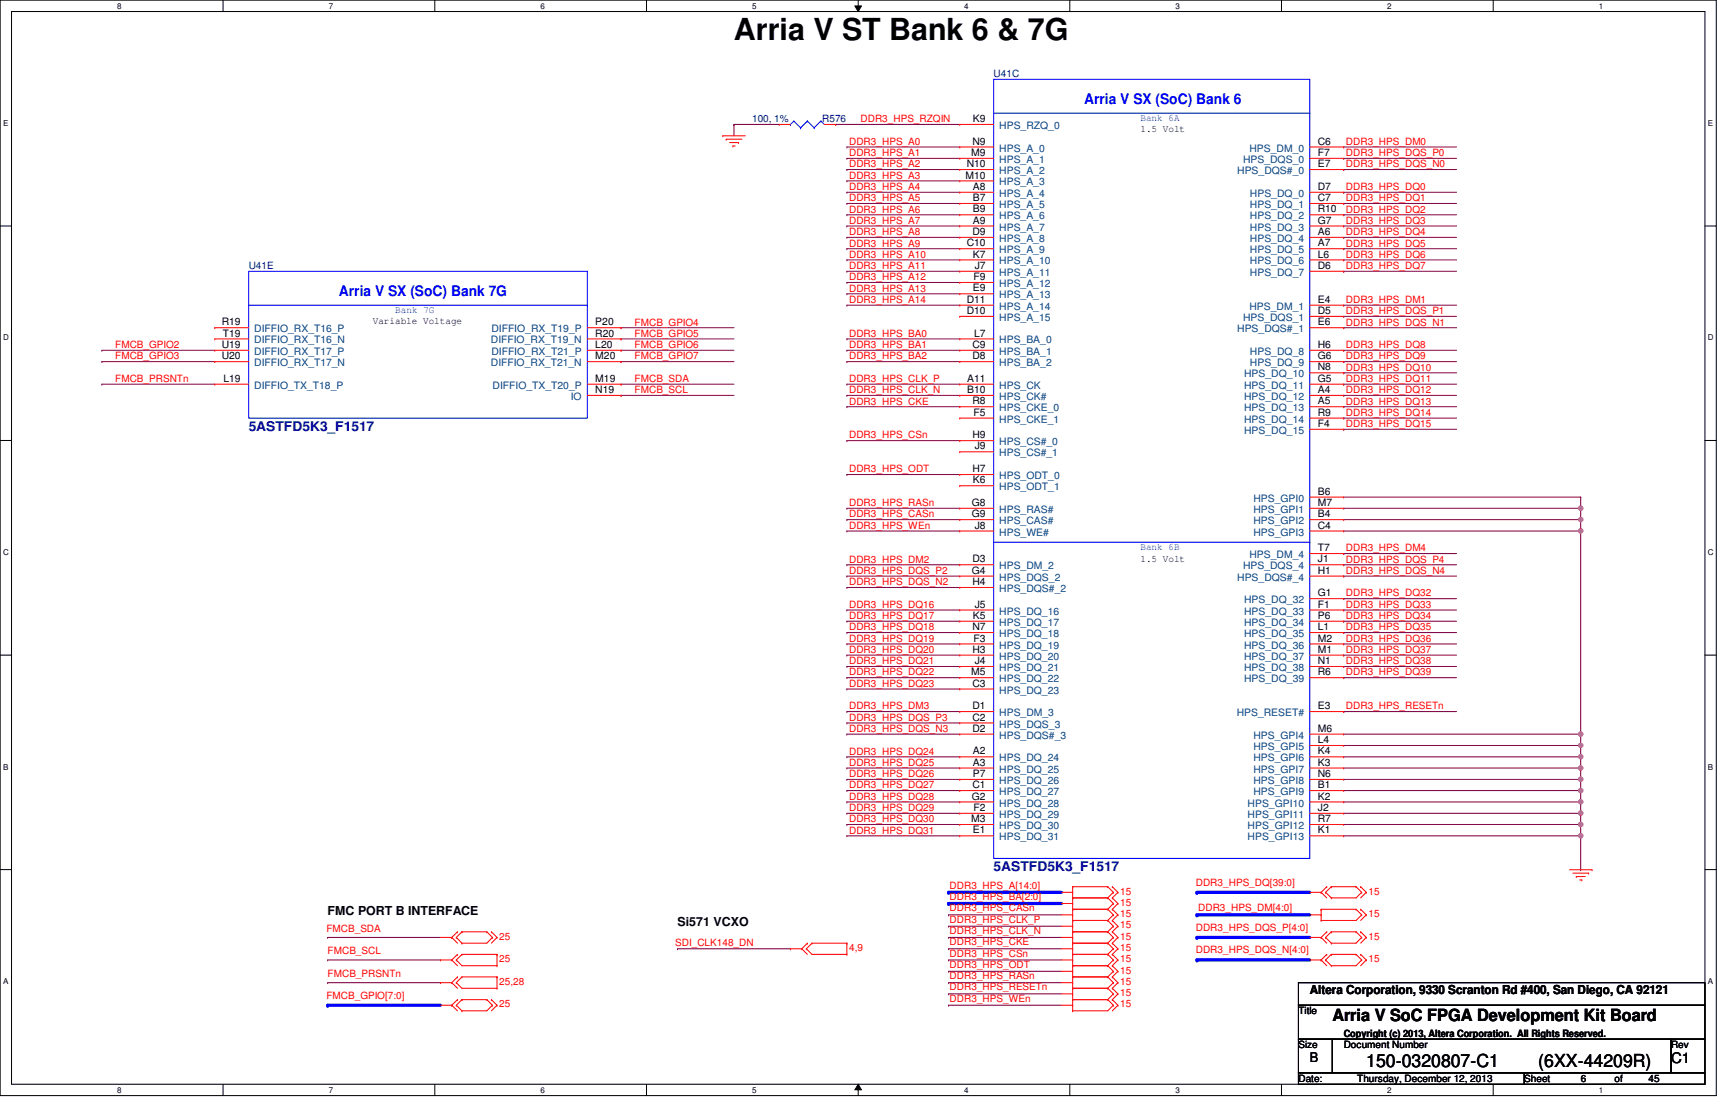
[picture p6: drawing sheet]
<svg xmlns="http://www.w3.org/2000/svg" width="432mm" height="279mm" viewBox="0 0 432 279" stroke-linecap="round" stroke-linejoin="round" font-family="sans-serif">
<defs><g id="words">
<text font-size="7.6" x="183.3" y="9.9">Arria V ST Bank 6 &amp; 7G</text>
<g font-size="4.5">
<text x="341.2" y="266.3">150-0320807-C1</text>
<text x="384.2" y="266.3">(6XX-44209R)</text>
</g>
<text font-size="4.2" x="332.7" y="254.8">Arria V SoC FPGA Development Kit Board</text>
<g font-size="3.6" fill="#00f">
<text x="270.7" y="26">Arria V SX (SoC) Bank 6</text>
<text x="84.6" y="73.9">Arria V SX (SoC) Bank 7G</text>
</g>
<text font-size="3.6" x="417.3" y="265.5">C1</text>
<g font-size="3.3" fill="#000080">
<text x="62.1" y="107.5">5ASTFD5K3_F1517</text>
<text x="248.2" y="217.5">5ASTFD5K3_F1517</text>
</g>
<text font-size="3.3" x="327.1" y="265.3">B</text>
<g font-size="3.1">
<text x="81.8" y="228.5">FMC PORT B INTERFACE</text>
<text x="169.2" y="231.3">Si571 VCXO</text>
<text x="327.1" y="248.2">Altera Corporation, 9330 Scranton Rd #400, San Diego, CA 92121</text>
</g>
<g font-size="2.5" fill="#000080">
<text x="248.2" y="19.2">U41C</text>
<text x="187.8" y="30.5">100, 1%</text>
<text x="205.3" y="30.5">R576</text>
<text x="62.1" y="67.1">U41E</text>
</g>
<g font-size="2.5" fill="#f00">
<text x="214.9" y="30.5">DDR3_HPS_RZQIN</text>
<text x="212" y="41.8">DDR3_HPS_A2</text>
<text x="212" y="39">DDR3_HPS_A1</text>
<text x="212" y="36.2">DDR3_HPS_A0</text>
<text x="336.1" y="39">DDR3_HPS_DQS_P0</text>
<text x="336.1" y="41.8">DDR3_HPS_DQS_N0</text>
<text x="336.1" y="36.2">DDR3_HPS_DM0</text>
<text x="212" y="44.6">DDR3_HPS_A3</text>
<text x="212" y="47.5">DDR3_HPS_A4</text>
<text x="336.1" y="47.5">DDR3_HPS_DQ0</text>
<text x="212" y="53.1">DDR3_HPS_A6</text>
<text x="212" y="50.2">DDR3_HPS_A5</text>
<text x="336.1" y="53.1">DDR3_HPS_DQ2</text>
<text x="336.1" y="50.2">DDR3_HPS_DQ1</text>
<text x="212" y="55.9">DDR3_HPS_A7</text>
<text x="212" y="58.7">DDR3_HPS_A8</text>
<text x="336.1" y="58.7">DDR3_HPS_DQ4</text>
<text x="336.1" y="55.9">DDR3_HPS_DQ3</text>
<text x="212" y="61.6">DDR3_HPS_A9</text>
<text x="212" y="64.3">DDR3_HPS_A10</text>
<text x="336.1" y="64.3">DDR3_HPS_DQ6</text>
<text x="336.1" y="61.6">DDR3_HPS_DQ5</text>
<text x="212" y="70">DDR3_HPS_A12</text>
<text x="212" y="67.2">DDR3_HPS_A11</text>
<text x="336.1" y="67.2">DDR3_HPS_DQ7</text>
<text x="212" y="72.8">DDR3_HPS_A13</text>
<text x="212" y="75.6">DDR3_HPS_A14</text>
<text x="336.1" y="75.6">DDR3_HPS_DM1</text>
<text x="158.5" y="81.3">FMCB_GPIO4</text>
<text x="336.1" y="78.4">DDR3_HPS_DQS_P1</text>
<text x="336.1" y="81.3">DDR3_HPS_DQS_N1</text>
<text x="28.8" y="86.9">FMCB_GPIO2</text>
<text x="28.8" y="89.7">FMCB_GPIO3</text>
<text x="158.5" y="84.1">FMCB_GPIO5</text>
<text x="158.5" y="86.9">FMCB_GPIO6</text>
<text x="158.5" y="89.7">FMCB_GPIO7</text>
<text x="212" y="86.9">DDR3_HPS_BA1</text>
<text x="212" y="89.7">DDR3_HPS_BA2</text>
<text x="212" y="84.1">DDR3_HPS_BA0</text>
<text x="336.1" y="86.9">DDR3_HPS_DQ8</text>
<text x="336.1" y="89.7">DDR3_HPS_DQ9</text>
<text x="28.8" y="95.4">FMCB_PRSNTn</text>
<text x="158.5" y="95.4">FMCB_SDA</text>
<text x="212" y="95.4">DDR3_HPS_CLK_P</text>
<text x="336.1" y="92.5">DDR3_HPS_DQ10</text>
<text x="336.1" y="95.4">DDR3_HPS_DQ11</text>
<text x="158.5" y="98.2">FMCB_SCL</text>
<text x="212" y="101">DDR3_HPS_CKE</text>
<text x="212" y="98.2">DDR3_HPS_CLK_N</text>
<text x="336.1" y="101">DDR3_HPS_DQ13</text>
<text x="336.1" y="98.2">DDR3_HPS_DQ12</text>
<text x="336.1" y="103.8">DDR3_HPS_DQ14</text>
<text x="336.1" y="106.6">DDR3_HPS_DQ15</text>
<text x="212" y="109.5">DDR3_HPS_CSn</text>
<text x="212" y="117.9">DDR3_HPS_ODT</text>
<text x="212" y="129.2">DDR3_HPS_CASn</text>
<text x="212" y="126.4">DDR3_HPS_RASn</text>
<text x="212" y="132">DDR3_HPS_WEn</text>
<text x="336.1" y="137.7">DDR3_HPS_DM4</text>
<text x="212" y="143.3">DDR3_HPS_DQS_P2</text>
<text x="212" y="140.5">DDR3_HPS_DM2</text>
<text x="336.1" y="140.5">DDR3_HPS_DQS_P4</text>
<text x="336.1" y="143.3">DDR3_HPS_DQS_N4</text>
<text x="212" y="146.1">DDR3_HPS_DQS_N2</text>
<text x="336.1" y="148.9">DDR3_HPS_DQ32</text>
<text x="212" y="151.8">DDR3_HPS_DQ16</text>
<text x="212" y="154.6">DDR3_HPS_DQ17</text>
<text x="336.1" y="154.6">DDR3_HPS_DQ34</text>
<text x="336.1" y="151.8">DDR3_HPS_DQ33</text>
<text x="212" y="157.4">DDR3_HPS_DQ18</text>
<text x="212" y="160.2">DDR3_HPS_DQ19</text>
<text x="336.1" y="157.4">DDR3_HPS_DQ35</text>
<text x="336.1" y="160.2">DDR3_HPS_DQ36</text>
<text x="212" y="163">DDR3_HPS_DQ20</text>
<text x="212" y="165.9">DDR3_HPS_DQ21</text>
<text x="336.1" y="163">DDR3_HPS_DQ37</text>
<text x="336.1" y="165.9">DDR3_HPS_DQ38</text>
<text x="212" y="171.5">DDR3_HPS_DQ23</text>
<text x="212" y="168.7">DDR3_HPS_DQ22</text>
<text x="336.1" y="168.7">DDR3_HPS_DQ39</text>
<text x="212" y="180">DDR3_HPS_DQS_P3</text>
<text x="212" y="177.1">DDR3_HPS_DM3</text>
<text x="336.1" y="177.1">DDR3_HPS_RESETn</text>
<text x="212" y="182.8">DDR3_HPS_DQS_N3</text>
<text x="212" y="188.4">DDR3_HPS_DQ24</text>
<text x="212" y="191.2">DDR3_HPS_DQ25</text>
<text x="212" y="194.1">DDR3_HPS_DQ26</text>
<text x="212" y="196.8">DDR3_HPS_DQ27</text>
<text x="212" y="202.5">DDR3_HPS_DQ29</text>
<text x="212" y="199.7">DDR3_HPS_DQ28</text>
<text x="212" y="205.3">DDR3_HPS_DQ30</text>
<text x="212" y="208.2">DDR3_HPS_DQ31</text>
<text x="237.2" y="222">DDR3_HPS_A[14:0]</text>
<text x="298.6" y="221.1">DDR3_HPS_DQ[39:0]</text>
<text x="237.2" y="227.6">DDR3_HPS_CASn</text>
<text x="237.2" y="224.7">DDR3_HPS_BA[2:0]</text>
<text x="279.7" y="223.4">15</text>
<text x="279.7" y="226.1">15</text>
<text x="299.2" y="227.6">DDR3_HPS_DM[4:0]</text>
<text x="341.8" y="223.4">15</text>
<text x="81.5" y="232.7">FMCB_SDA</text>
<text x="237.2" y="230.4">DDR3_HPS_CLK_P</text>
<text x="237.2" y="233.2">DDR3_HPS_CLK_N</text>
<text x="279.7" y="229">15</text>
<text x="279.7" y="231.8">15</text>
<text x="298.6" y="232.4">DDR3_HPS_DQS_P[4:0]</text>
<text x="341.8" y="229">15</text>
<text x="81.8" y="238.3">FMCB_SCL</text>
<text x="124.7" y="234.6">25</text>
<text x="168.7" y="236.3">SDI_CLK148_DN</text>
<text x="212.1" y="237.4">4,9</text>
<text x="237.2" y="238.8">DDR3_HPS_CSn</text>
<text x="237.2" y="236.1">DDR3_HPS_CKE</text>
<text x="279.7" y="234.6">15</text>
<text x="279.7" y="237.4">15</text>
<text x="298.6" y="238">DDR3_HPS_DQS_N[4:0]</text>
<text x="341.8" y="234.6">15</text>
<text x="81.8" y="243.9">FMCB_PRSNTn</text>
<text x="124.7" y="240.2">25</text>
<text x="124.7" y="245.9">25,28</text>
<text x="237.2" y="241.7">DDR3_HPS_ODT</text>
<text x="237.2" y="244.5">DDR3_HPS_RASn</text>
<text x="279.7" y="240.2">15</text>
<text x="279.7" y="243.1">15</text>
<text x="279.7" y="245.9">15</text>
<text x="341.8" y="240.2">15</text>
<text x="81.5" y="249.6">FMCB_GPIO[7:0]</text>
<text x="124.7" y="251.5">25</text>
<text x="237.2" y="250.1">DDR3_HPS_WEn</text>
<text x="237.2" y="247.3">DDR3_HPS_RESETn</text>
<text x="279.7" y="251.5">15</text>
<text x="279.7" y="248.7">15</text>
</g>
<g font-size="2.5">
<text x="243" y="30.5">K9</text>
<text x="284.8" y="33.1">1.5 Volt</text>
<text x="241.4" y="41.7">N10</text>
<text x="242.6" y="38.9">M9</text>
<text x="242.9" y="36.1">N9</text>
<text x="329.1" y="36.1">C6</text>
<text x="329.1" y="41.7">E7</text>
<text x="329.1" y="38.9">F7</text>
<text x="241.1" y="44.6">M10</text>
<text x="243" y="47.4">A8</text>
<text x="329.1" y="47.4">D7</text>
<text x="243" y="50.2">B7</text>
<text x="243" y="53">B9</text>
<text x="329.1" y="50.2">C7</text>
<text x="329.1" y="53">R10</text>
<text x="242.9" y="58.7">D9</text>
<text x="243" y="55.8">A9</text>
<text x="329.1" y="58.7">A6</text>
<text x="329.1" y="55.8">G7</text>
<text x="241.4" y="61.5">C10</text>
<text x="243" y="64.3">K7</text>
<text x="329.1" y="61.5">A7</text>
<text x="329.1" y="64.3">L6</text>
<text x="243.2" y="69.9">F9</text>
<text x="243.4" y="67.1">J7</text>
<text x="329.1" y="67.1">D6</text>
<text x="241.4" y="75.6">D11</text>
<text x="243" y="72.8">E9</text>
<text x="329.1" y="75.6">E4</text>
<text x="55.4" y="81.2">R19</text>
<text x="93.1" y="81">Variable Voltage</text>
<text x="148.7" y="81.2">P20</text>
<text x="241.4" y="78.4">D10</text>
<text x="329.1" y="81.2">E6</text>
<text x="329.1" y="78.4">D5</text>
<text x="55.4" y="89.7">U20</text>
<text x="55.4" y="86.9">U19</text>
<text x="55.7" y="84">T19</text>
<text x="148.7" y="89.7">M20</text>
<text x="148.7" y="86.9">L20</text>
<text x="148.7" y="84">R20</text>
<text x="242.9" y="89.7">D8</text>
<text x="242.9" y="86.9">C9</text>
<text x="243.3" y="84">L7</text>
<text x="329.1" y="89.7">G6</text>
<text x="329.1" y="86.9">H6</text>
<text x="55.8" y="95.3">L19</text>
<text x="148.7" y="95.3">M19</text>
<text x="241.6" y="95.3">A11</text>
<text x="329.1" y="92.5">N8</text>
<text x="329.1" y="95.3">G5</text>
<text x="148.7" y="98.1">N19</text>
<text x="241.6" y="98.1">B10</text>
<text x="242.9" y="101">R8</text>
<text x="329.1" y="98.1">A4</text>
<text x="329.1" y="101">A5</text>
<text x="243.2" y="103.8">F5</text>
<text x="329.1" y="103.8">R9</text>
<text x="329.1" y="106.6">F4</text>
<text x="242.9" y="109.4">H9</text>
<text x="243.4" y="112.2">J9</text>
<text x="242.9" y="117.9">H7</text>
<text x="243" y="120.7">K6</text>
<text x="329.1" y="123.5">B6</text>
<text x="242.7" y="129.2">G9</text>
<text x="242.7" y="126.3">G8</text>
<text x="243.4" y="132">J8</text>
<text x="329.1" y="126.3">M7</text>
<text x="329.1" y="132">C4</text>
<text x="329.1" y="129.2">B4</text>
<text x="329.1" y="137.6">T7</text>
<text x="242.7" y="143.3">G4</text>
<text x="242.9" y="140.4">D3</text>
<text x="284.8" y="140.2">1.5 Volt</text>
<text x="329.1" y="143.3">H1</text>
<text x="329.1" y="140.4">J1</text>
<text x="242.9" y="146.1">H4</text>
<text x="329.1" y="148.9">G1</text>
<text x="243" y="154.5">K5</text>
<text x="243.4" y="151.7">J5</text>
<text x="329.1" y="154.5">P6</text>
<text x="329.1" y="151.7">F1</text>
<text x="242.9" y="157.4">N7</text>
<text x="243.2" y="160.2">F3</text>
<text x="329.1" y="160.2">M2</text>
<text x="329.1" y="157.4">L1</text>
<text x="242.9" y="163">H3</text>
<text x="243.4" y="165.8">J4</text>
<text x="329.1" y="165.8">N1</text>
<text x="329.1" y="163">M1</text>
<text x="242.6" y="168.6">M5</text>
<text x="242.9" y="171.4">C3</text>
<text x="329.1" y="168.6">R6</text>
<text x="242.9" y="179.9">C2</text>
<text x="242.9" y="177.1">D1</text>
<text x="329.1" y="177.1">E3</text>
<text x="242.9" y="182.7">D2</text>
<text x="329.1" y="185.5">L4</text>
<text x="329.1" y="182.7">M6</text>
<text x="243" y="191.2">A3</text>
<text x="243" y="188.4">A2</text>
<text x="329.1" y="188.4">K4</text>
<text x="329.1" y="191.2">K3</text>
<text x="242.9" y="196.8">C1</text>
<text x="243" y="194">P7</text>
<text x="329.1" y="196.8">B1</text>
<text x="329.1" y="194">N6</text>
<text x="242.7" y="199.6">G2</text>
<text x="243.2" y="202.5">F2</text>
<text x="329.1" y="202.5">J2</text>
<text x="329.1" y="199.6">K2</text>
<text x="242.6" y="205.3">M3</text>
<text x="243" y="208.1">E1</text>
<text x="329.1" y="205.3">R7</text>
<text x="329.1" y="208.1">K1</text>
<text x="324.3" y="253.2">Title</text>
<text x="324.3" y="261.7">Size</text>
<text x="335.6" y="259">Copyright (c) 2013, Altera Corporation. All Rights Reserved.</text>
<text x="335.6" y="261.7">Document Number</text>
<text x="417.3" y="261.7">Rev</text>
<text x="324.3" y="270.1">Date:</text>
<text x="339" y="270.1">Thursday, December 12, 2013</text>
<text x="380.7" y="270.1">Sheet</text>
<text x="394.8" y="270.1">6</text>
<text x="403.2" y="270.1">of</text>
<text x="411.7" y="270.1">45</text>
</g>
<g font-size="2.5" fill="#004080">
<text x="249.6" y="32.2">HPS_RZQ_0</text>
<text x="249.6" y="37.8">HPS_A_0</text>
<text x="249.6" y="40.7">HPS_A_1</text>
<text x="310.4" y="40.7">HPS_DQS_0</text>
<text x="312" y="37.8">HPS_DM_0</text>
<text x="249.6" y="43.5">HPS_A_2</text>
<text x="249.6" y="46.3">HPS_A_3</text>
<text x="309" y="43.5">HPS_DQS#_0</text>
<text x="249.6" y="51.9">HPS_A_5</text>
<text x="249.6" y="49.1">HPS_A_4</text>
<text x="312.2" y="49.1">HPS_DQ_0</text>
<text x="312.2" y="51.9">HPS_DQ_1</text>
<text x="249.6" y="57.6">HPS_A_7</text>
<text x="249.6" y="54.8">HPS_A_6</text>
<text x="312.2" y="54.8">HPS_DQ_2</text>
<text x="312.2" y="57.6">HPS_DQ_3</text>
<text x="249.6" y="63.2">HPS_A_9</text>
<text x="249.6" y="60.4">HPS_A_8</text>
<text x="312.2" y="60.4">HPS_DQ_4</text>
<text x="312.2" y="63.2">HPS_DQ_5</text>
<text x="249.6" y="66">HPS_A_10</text>
<text x="249.6" y="71.7">HPS_A_12</text>
<text x="249.6" y="68.9">HPS_A_11</text>
<text x="312.2" y="66">HPS_DQ_6</text>
<text x="312.2" y="68.9">HPS_DQ_7</text>
<text x="249.6" y="74.5">HPS_A_13</text>
<text x="249.6" y="77.3">HPS_A_14</text>
<text x="312" y="77.3">HPS_DM_1</text>
<text x="63.5" y="83">DIFFIO_RX_T16_P</text>
<text x="122.7" y="83">DIFFIO_RX_T19_P</text>
<text x="249.6" y="80.1">HPS_A_15</text>
<text x="309" y="83">HPS_DQS#_1</text>
<text x="310.4" y="80.1">HPS_DQS_1</text>
<text x="63.5" y="85.8">DIFFIO_RX_T16_N</text>
<text x="63.5" y="88.6">DIFFIO_RX_T17_P</text>
<text x="122.6" y="85.8">DIFFIO_RX_T19_N</text>
<text x="122.7" y="88.6">DIFFIO_RX_T21_P</text>
<text x="249.6" y="85.8">HPS_BA_0</text>
<text x="249.6" y="88.6">HPS_BA_1</text>
<text x="312.2" y="88.6">HPS_DQ_8</text>
<text x="63.5" y="91.4">DIFFIO_RX_T17_N</text>
<text x="122.6" y="91.4">DIFFIO_RX_T21_N</text>
<text x="249.6" y="91.4">HPS_BA_2</text>
<text x="310.7" y="94.2">HPS_DQ_10</text>
<text x="312.2" y="91.4">HPS_DQ_9</text>
<text x="63.5" y="97.1">DIFFIO_TX_T18_P</text>
<text x="123" y="97.1">DIFFIO_TX_T20_P</text>
<text x="142.5" y="99.9">IO</text>
<text x="249.6" y="97.1">HPS_CK</text>
<text x="249.6" y="99.9">HPS_CK#</text>
<text x="310.7" y="97.1">HPS_DQ_11</text>
<text x="310.7" y="99.9">HPS_DQ_12</text>
<text x="249.6" y="102.7">HPS_CKE_0</text>
<text x="249.6" y="105.5">HPS_CKE_1</text>
<text x="310.7" y="105.5">HPS_DQ_14</text>
<text x="310.7" y="102.7">HPS_DQ_13</text>
<text x="249.6" y="114">HPS_CS#_1</text>
<text x="249.6" y="111.2">HPS_CS#_0</text>
<text x="310.7" y="108.3">HPS_DQ_15</text>
<text x="249.6" y="119.6">HPS_ODT_0</text>
<text x="249.6" y="122.4">HPS_ODT_1</text>
<text x="313" y="125.3">HPS_GPI0</text>
<text x="249.6" y="130.9">HPS_CAS#</text>
<text x="249.6" y="128.1">HPS_RAS#</text>
<text x="313" y="128.1">HPS_GPI1</text>
<text x="313" y="130.9">HPS_GPI2</text>
<text x="249.6" y="133.7">HPS_WE#</text>
<text x="313" y="133.7">HPS_GPI3</text>
<text x="249.6" y="142.2">HPS_DM_2</text>
<text x="310.4" y="142.2">HPS_DQS_4</text>
<text x="312" y="139.4">HPS_DM_4</text>
<text x="249.6" y="145">HPS_DQS_2</text>
<text x="249.6" y="147.8">HPS_DQS#_2</text>
<text x="309" y="145">HPS_DQS#_4</text>
<text x="249.6" y="153.5">HPS_DQ_16</text>
<text x="310.7" y="150.6">HPS_DQ_32</text>
<text x="310.7" y="153.5">HPS_DQ_33</text>
<text x="249.6" y="156.3">HPS_DQ_17</text>
<text x="249.6" y="159.1">HPS_DQ_18</text>
<text x="249.6" y="161.9">HPS_DQ_19</text>
<text x="310.7" y="161.9">HPS_DQ_36</text>
<text x="310.7" y="156.3">HPS_DQ_34</text>
<text x="310.7" y="159.1">HPS_DQ_35</text>
<text x="249.6" y="167.6">HPS_DQ_21</text>
<text x="249.6" y="164.7">HPS_DQ_20</text>
<text x="310.7" y="167.6">HPS_DQ_38</text>
<text x="310.7" y="164.7">HPS_DQ_37</text>
<text x="249.6" y="170.3">HPS_DQ_22</text>
<text x="249.6" y="173.2">HPS_DQ_23</text>
<text x="310.7" y="170.3">HPS_DQ_39</text>
<text x="249.6" y="178.8">HPS_DM_3</text>
<text x="308.9" y="178.8">HPS_RESET#</text>
<text x="249.6" y="181.7">HPS_DQS_3</text>
<text x="249.6" y="184.4">HPS_DQS#_3</text>
<text x="313" y="184.4">HPS_GPI4</text>
<text x="249.6" y="190.1">HPS_DQ_24</text>
<text x="313" y="187.3">HPS_GPI5</text>
<text x="313" y="190.1">HPS_GPI6</text>
<text x="249.6" y="192.9">HPS_DQ_25</text>
<text x="249.6" y="195.7">HPS_DQ_26</text>
<text x="313" y="192.9">HPS_GPI7</text>
<text x="313" y="195.7">HPS_GPI8</text>
<text x="249.6" y="198.5">HPS_DQ_27</text>
<text x="249.6" y="201.4">HPS_DQ_28</text>
<text x="311.6" y="201.4">HPS_GPI10</text>
<text x="313" y="198.5">HPS_GPI9</text>
<text x="249.6" y="209.8">HPS_DQ_31</text>
<text x="249.6" y="207">HPS_DQ_30</text>
<text x="249.6" y="204.2">HPS_DQ_29</text>
<text x="311.6" y="207">HPS_GPI12</text>
<text x="311.6" y="209.8">HPS_GPI13</text>
<text x="311.6" y="204.2">HPS_GPI11</text>
</g>
<g font-size="2.5" fill="#00f">
<text x="284.8" y="30.2">Bank 6A</text>
<text x="98.7" y="78.2">Bank 7G</text>
<text x="284.8" y="137.4">Bank 6B</text>
</g>
<g font-size="2">
<text x="29.3" y="2.2">8</text>
<text x="82.1" y="2.2">7</text>
<text x="135" y="2.2">6</text>
<text x="187.9" y="2.2">5</text>
<text x="240.7" y="2.2">4</text>
<text x="293.6" y="2.2">3</text>
<text x="346.5" y="2.2">2</text>
<text x="399.3" y="2.2">1</text>
<text x=".8" y="31.5">E</text>
<text x="426.5" y="31.5">E</text>
<text x=".8" y="85">D</text>
<text x="426.5" y="85">D</text>
<text x=".8" y="138.6">C</text>
<text x="426.5" y="138.6">C</text>
<text x=".8" y="192.2">B</text>
<text x="426.5" y="192.2">B</text>
<text x=".8" y="245.7">A</text>
<text x="426.5" y="245.7">A</text>
<text x="29.3" y="272.9">8</text>
<text x="82.1" y="272.9">7</text>
<text x="135" y="272.9">6</text>
<text x="187.9" y="272.9">5</text>
<text x="240.7" y="272.9">4</text>
<text x="293.6" y="272.9">3</text>
<text x="346.5" y="272.9">2</text>
<text x="399.3" y="272.9">1</text>
</g>
</g></defs>
<path d="M0 0h428.6v273.6h-428.6zM2.9 2.9h422.9v267.8h-422.9z" fill="none" stroke="#000" stroke-width=".25"/>
<g fill="#fff">
<path d="M29.3 .4h1.1v2.2h-1.1z"/>
<path d="M29.3 271.1h1.1v2.2h-1.1z"/>
</g>
<path d="M55.7 0v2.9M55.7 270.7v2.9" fill="none" stroke="#000" stroke-width=".25"/>
<g fill="#fff">
<path d="M82.1 .4h1.1v2.2h-1.1z"/>
<path d="M82.1 271.1h1.1v2.2h-1.1z"/>
</g>
<path d="M108.6 0v2.9M108.6 270.7v2.9" fill="none" stroke="#000" stroke-width=".25"/>
<g fill="#fff">
<path d="M135 .4h1.1v2.2h-1.1z"/>
<path d="M135 271.1h1.1v2.2h-1.1z"/>
</g>
<path d="M161.5 0v2.9M161.5 270.7v2.9" fill="none" stroke="#000" stroke-width=".25"/>
<g fill="#fff">
<path d="M187.9 .4h1.1v2.2h-1.1z"/>
<path d="M187.9 271.1h1.1v2.2h-1.1z"/>
</g>
<path d="M213.5 1.5h1.6l-.8 1.4zM214.3 0v2.9M214.3 270.7l.8 1.4h-1.6zM214.3 270.7v2.9" fill="none" stroke="#000" stroke-width=".25"/>
<path d="M213.5 1.5h1.6l-.8 1.4zM214.3 270.7l.8 1.4h-1.6z" fill="#000"/>
<g fill="#fff">
<path d="M240.7 .4h1.2v2.2h-1.2z"/>
<path d="M240.7 271.1h1.2v2.2h-1.2z"/>
</g>
<path d="M267.2 0v2.9M267.2 270.7v2.9" fill="none" stroke="#000" stroke-width=".25"/>
<g fill="#fff">
<path d="M293.6 .4h1.1v2.2h-1.1z"/>
<path d="M293.6 271.1h1.1v2.2h-1.1z"/>
</g>
<path d="M320 0v2.9M320 270.7v2.9" fill="none" stroke="#000" stroke-width=".25"/>
<g fill="#fff">
<path d="M346.5 .4h1.1v2.2h-1.1z"/>
<path d="M346.5 271.1h1.1v2.2h-1.1z"/>
</g>
<path d="M372.9 0v2.9M372.9 270.7v2.9" fill="none" stroke="#000" stroke-width=".25"/>
<g fill="#fff">
<path d="M399.3 .4h1.1v2.2h-1.1z"/>
<path d="M399.3 271.1h1.1v2.2h-1.1z"/>
<path d="M.8 29.6h1.3v2.3h-1.3z"/>
<path d="M426.5 29.6h1.3v2.3h-1.3z"/>
<path d="M.8 83.2h1.4v2.2h-1.4z"/>
<path d="M426.5 83.2h1.4v2.2h-1.4z"/>
</g>
<path d="M0 56.4h2.9M425.8 56.4h2.8" fill="none" stroke="#000" stroke-width=".25"/>
<g fill="#fff">
<path d="M.8 136.7h1.4v2.3h-1.4z"/>
<path d="M426.5 136.7h1.4v2.3h-1.4z"/>
</g>
<path d="M0 110h2.9M425.8 110h2.8" fill="none" stroke="#000" stroke-width=".25"/>
<g fill="#fff">
<path d="M.8 190.3h1.3v2.3h-1.3z"/>
<path d="M426.5 190.3h1.3v2.3h-1.3z"/>
</g>
<path d="M0 163.6h2.9M425.8 163.6h2.8" fill="none" stroke="#000" stroke-width=".25"/>
<g fill="#fff">
<path d="M.8 243.9h1.3v2.2h-1.3z"/>
<path d="M426.5 243.9h1.3v2.2h-1.3z"/>
</g>
<path d="M0 217.1h2.9M425.8 217.1h2.8" fill="none" stroke="#000" stroke-width=".25"/>
<g fill="none" stroke="#800040" stroke-width=".25">
<path d="M183.3 31.1h.1M183.3 31.1v2.8M183.3 31.1h11.3M208.7 31.1h.1M208.7 31.1h31M211.5 39.5h.1M211.5 36.7h.1M211.5 39.5h28.2M211.5 36.7h28.2M335.6 39.5h.1M335.6 36.7h.1M335.6 39.5h28.2"/>
<path d="M335.6 36.7h28.2M211.5 56.4h.1M211.5 45.2h.1M211.5 59.3h.1M211.5 53.6h.1M211.5 42.3h.1M211.5 48h.1M211.5 50.8h.1M211.5 56.4h28.2M211.5 45.2h28.2M211.5 59.3h28.2M211.5 53.6h28.2"/>
<path d="M211.5 42.3h28.2M211.5 48h28.2M211.5 50.8h28.2M335.6 42.3h.1M335.6 48h.1M335.6 53.6h.1M335.6 59.3h.1M335.6 56.4h.1M335.6 50.8h.1M335.6 56.4h28.2M335.6 59.3h28.2M335.6 53.6h28.2"/>
<path d="M335.6 42.3h28.2M335.6 48h28.2M335.6 50.8h28.2M211.5 73.4h.1M211.5 70.5h.1M211.5 62.1h.1M211.5 76.2h.1M211.5 64.9h.1M211.5 67.7h.1M211.5 73.4h28.2M211.5 70.5h28.2M211.5 62.1h28.2"/>
<path d="M211.5 76.2h28.2M211.5 64.9h28.2M211.5 67.7h28.2M335.6 67.7h.1M335.6 64.9h.1M335.6 62.1h.1M335.6 79h.1M335.6 76.2h.1M335.6 62.1h28.2M335.6 76.2h28.2M335.6 64.9h28.2M335.6 67.7h28.2"/>
<path d="M335.6 79h28.2M211.5 87.5h.1M211.5 90.3h.1M211.5 84.6h.1M211.5 95.9h.1M211.5 98.7h.1M211.5 87.5h28.2M211.5 90.3h28.2M211.5 84.6h28.2M211.5 95.9h28.2M211.5 98.7h28.2M335.6 81.8h.1"/>
<path d="M335.6 87.5h.1M335.6 93.1h.1M335.6 90.3h.1M335.6 98.7h.1M335.6 95.9h.1M335.6 87.5h28.2M335.6 90.3h28.2M335.6 95.9h28.2M335.6 98.7h28.2M335.6 81.8h28.2M335.6 93.1h28.2M211.5 101.6h.1"/>
<path d="M211.5 110h.1M211.5 118.5h.1M211.5 101.6h28.2M211.5 110h28.2M211.5 118.5h28.2M335.6 101.6h.1M335.6 104.4h.1M335.6 107.2h.1M335.6 101.6h28.2M335.6 104.4h28.2M335.6 107.2h28.2M211.5 129.8h.1"/>
<path d="M211.5 132.6h.1M211.5 126.9h.1M211.5 129.8h28.2M211.5 132.6h28.2M211.5 126.9h28.2M335.6 138.2h.1M335.6 138.2h28.2M211.5 143.8h.1M211.5 146.7h.1M211.5 141h.1M211.5 152.3h.1M211.5 157.9h.1"/>
<path d="M211.5 155.1h.1M211.5 143.8h28.2M211.5 146.7h28.2M211.5 141h28.2M211.5 152.3h28.2M211.5 157.9h28.2M211.5 155.1h28.2M335.6 141h.1M335.6 143.8h.1M335.6 149.5h.1M335.6 155.1h.1M335.6 157.9h.1"/>
<path d="M335.6 152.3h.1M335.6 143.8h28.2M335.6 141h28.2M335.6 152.3h28.2M335.6 157.9h28.2M335.6 155.1h28.2M335.6 149.5h28.2M211.5 172h.1M211.5 163.6h.1M211.5 160.8h.1M211.5 169.2h.1M211.5 166.4h.1"/>
<path d="M211.5 177.7h.1M211.5 172h28.2M211.5 163.6h28.2M211.5 160.8h28.2M211.5 169.2h28.2M211.5 166.4h28.2M211.5 177.7h28.2M335.6 169.2h.1M335.6 160.8h.1M335.6 163.6h.1M335.6 166.4h.1M335.6 177.7h.1"/>
<path d="M335.6 163.6h28.2M335.6 160.8h28.2M335.6 169.2h28.2M335.6 166.4h28.2M335.6 177.7h28.2M211.5 180.5h.1M211.5 183.3h.1M211.5 189h.1M211.5 194.6h.1M211.5 191.8h.1M211.5 197.4h.1M211.5 180.5h28.2"/>
<path d="M211.5 183.3h28.2M211.5 189h28.2M211.5 194.6h28.2M211.5 191.8h28.2M211.5 197.4h28.2M211.5 203.1h.1M211.5 205.9h.1M211.5 200.2h.1M211.5 208.7h.1M211.5 203.1h28.2M211.5 205.9h28.2M211.5 200.2h28.2"/>
<path d="M211.5 208.7h28.2M236.9 228.4h.1M236.9 239.7h.1M236.9 231.3h.1M236.9 234.1h.1M236.9 228.4h28.2M236.9 239.7h28.2M236.9 231.3h28.2M236.9 234.1h28.2M236.9 242.5h.1M236.9 245.4h.1M236.9 251h.1"/>
<path d="M236.9 242.5h28.2M236.9 245.4h28.2M236.9 251h28.2"/>
</g>
<path d="M236.9 222.8h28.2" fill="none" stroke="#00f" stroke-width=".8"/>
<circle cx="236.9" cy="222.8" r=".4" fill="#00f"/>
<path d="M236.9 248.2h.1M236.9 248.2h28.2" fill="none" stroke="#800040" stroke-width=".25"/>
<path d="M298.9 234.1h28.2" fill="none" stroke="#00f" stroke-width=".8"/>
<circle cx="298.9" cy="234.1" r=".4" fill="#00f"/>
<path d="M298.9 239.7h28.2" fill="none" stroke="#00f" stroke-width=".8"/>
<circle cx="298.9" cy="239.7" r=".4" fill="#00f"/>
<path d="M298.9 228.4h28.2" fill="none" stroke="#00f" stroke-width=".8"/>
<circle cx="298.9" cy="228.4" r=".4" fill="#00f"/>
<path d="M298.9 222.8h28.2" fill="none" stroke="#00f" stroke-width=".8"/>
<circle cx="298.9" cy="222.8" r=".4" fill="#00f"/>
<path d="M236.9 225.6h28.2" fill="none" stroke="#00f" stroke-width=".8"/>
<circle cx="236.9" cy="225.6" r=".4" fill="#00f"/>
<path d="M335.6 183.3h59.2M335.6 186.1h59.2M394.8 183.3h.1M394.8 186.1h.1M394.8 183.3v2.8M169.2 236.9h.1M169.2 236.9h28.2M236.9 236.9h.1M236.9 236.9h28.2" fill="none" stroke="#800040" stroke-width=".25"/>
<circle cx="394.8" cy="186.1" r=".55" fill="#f0f"/>
<circle cx="394.8" cy="186.1" r=".55" fill="none" stroke="#f0f" stroke-width=".25"/>
<path d="M335.6 189h59.2M394.8 189h.1M394.8 186.1v2.9" fill="none" stroke="#800040" stroke-width=".25"/>
<circle cx="394.8" cy="188.9" r=".56" fill="#f0f"/>
<circle cx="394.8" cy="188.9" r=".56" fill="none" stroke="#f0f" stroke-width=".25"/>
<path d="M335.6 191.8h59.2M394.8 191.8h.1M394.8 189v2.8" fill="none" stroke="#800040" stroke-width=".25"/>
<circle cx="394.8" cy="191.8" r=".56" fill="#f0f"/>
<circle cx="394.8" cy="191.8" r=".56" fill="none" stroke="#f0f" stroke-width=".25"/>
<path d="M335.6 194.6h59.2M394.8 194.6h.1M394.8 191.8v2.8" fill="none" stroke="#800040" stroke-width=".25"/>
<circle cx="394.8" cy="194.6" r=".56" fill="#f0f"/>
<circle cx="394.8" cy="194.6" r=".56" fill="none" stroke="#f0f" stroke-width=".25"/>
<path d="M335.6 197.4h59.2M394.8 197.4h.1M394.8 194.6v2.8" fill="none" stroke="#800040" stroke-width=".25"/>
<circle cx="394.8" cy="197.4" r=".56" fill="#f0f"/>
<circle cx="394.8" cy="197.4" r=".56" fill="none" stroke="#f0f" stroke-width=".25"/>
<path d="M394.8 197.4v2.8M335.6 200.2h59.2M394.8 200.2h.1" fill="none" stroke="#800040" stroke-width=".25"/>
<circle cx="394.8" cy="200.2" r=".55" fill="#f0f"/>
<circle cx="394.8" cy="200.2" r=".55" fill="none" stroke="#f0f" stroke-width=".25"/>
<path d="M335.6 203.1h59.2M394.8 203.1h.1M394.8 200.2v2.9" fill="none" stroke="#800040" stroke-width=".25"/>
<circle cx="394.8" cy="203" r=".56" fill="#f0f"/>
<circle cx="394.8" cy="203" r=".56" fill="none" stroke="#f0f" stroke-width=".25"/>
<path d="M335.6 205.9h59.2M394.8 205.9h.1M394.8 208.7h.1M394.8 203.1v5.6" fill="none" stroke="#800040" stroke-width=".25"/>
<circle cx="394.8" cy="205.9" r=".56" fill="#f0f"/>
<circle cx="394.8" cy="205.9" r=".56" fill="none" stroke="#f0f" stroke-width=".25"/>
<circle cx="394.8" cy="208.7" r=".56" fill="#f0f"/>
<circle cx="394.8" cy="208.7" r=".56" fill="none" stroke="#f0f" stroke-width=".25"/>
<path d="M335.6 132.6h59.2M394.8 132.6h.1M394.8 132.6v50.7M394.8 183.3h.1M335.6 208.7h59.2M394.8 208.7h.1M394.8 217.2h.1M394.8 208.7v8.5" fill="none" stroke="#800040" stroke-width=".25"/>
<circle cx="394.8" cy="132.5" r=".56" fill="#f0f"/>
<circle cx="394.8" cy="132.5" r=".56" fill="none" stroke="#f0f" stroke-width=".25"/>
<circle cx="394.8" cy="183.3" r=".56" fill="#f0f"/>
<circle cx="394.8" cy="183.3" r=".56" fill="none" stroke="#f0f" stroke-width=".25"/>
<path d="M335.6 129.8h59.2M394.8 129.8h.1" fill="none" stroke="#800040" stroke-width=".25"/>
<circle cx="394.8" cy="129.7" r=".55" fill="#f0f"/>
<circle cx="394.8" cy="129.7" r=".55" fill="none" stroke="#f0f" stroke-width=".25"/>
<path d="M335.6 126.9h59.2M394.8 132.6h.1M394.8 126.9h.1M394.8 129.8v2.8" fill="none" stroke="#800040" stroke-width=".25"/>
<circle cx="394.8" cy="126.9" r=".56" fill="#f0f"/>
<circle cx="394.8" cy="126.9" r=".56" fill="none" stroke="#f0f" stroke-width=".25"/>
<path d="M335.6 124.1h59.2M394.8 129.8h.1M394.8 124.1h.1M394.8 126.9h.1M394.8 124.1v5.7M81.8 234.1h.1M81.8 239.7h.1M81.8 234.1h28.2M81.8 239.7h28.2M81.8 245.4h.1M81.8 245.4h28.2" fill="none" stroke="#800040" stroke-width=".25"/>
<path d="M81.8 251h28.2" fill="none" stroke="#00f" stroke-width=".8"/>
<circle cx="81.8" cy="251" r=".4" fill="#00f"/>
<g fill="none" stroke="#800040" stroke-width=".25">
<path d="M25.4 95.9h.1M25.4 87.5h.1M25.4 90.3h.1M25.4 95.9h28.2M25.4 87.5h28.2M25.4 90.3h28.2M155.1 95.9h.1M155.1 98.7h.1M155.1 81.8h.1M155.1 84.6h.1M155.1 87.5h.1M155.1 90.3h.1"/>
<path d="M155.1 95.9h28.2M155.1 98.7h28.2M155.1 87.5h28.2M155.1 90.3h28.2M155.1 81.8h28.2M155.1 84.6h28.2"/>
</g>
<g fill="none" stroke="#f00" stroke-width=".25">
<path d="M180.5 33.9h.1M180.5 33.9h5.6M181.4 34.8h.1M181.4 34.8h3.9M182.2 35.6h2.2M183 36.4h.1M183 36.4h.6M184.4 35.6h.1M194.6 31.1h.1M194.6 31.1h2.8M205.9 31.1h2.8M208.7 31.1h.1"/>
<path d="M239.7 36.7h.1M239.7 39.5h.1M239.7 31.1h.1M239.7 31.1h8.5M239.7 36.7h8.5M239.7 39.5h8.5M327.1 36.7h8.5M327.1 39.5h8.5M335.6 36.7h.1M335.6 39.5h.1M239.7 56.4h.1M239.7 50.8h.1"/>
<path d="M239.7 42.3h.1M239.7 45.2h.1M239.7 48h.1M239.7 53.6h.1M239.7 59.3h.1M239.7 56.4h8.5M239.7 50.8h8.5M239.7 48h8.5M239.7 42.3h8.5M239.7 45.2h8.5M239.7 53.6h8.5M239.7 59.3h8.5"/>
<path d="M327.1 56.4h8.5M327.1 50.8h8.5M327.1 48h8.5M327.1 42.3h8.5M327.1 53.6h8.5M327.1 59.3h8.5M335.6 48h.1M335.6 50.8h.1M335.6 59.3h.1M335.6 53.6h.1M335.6 56.4h.1M335.6 42.3h.1"/>
<path d="M239.7 62.1h.1M239.7 64.9h.1M239.7 70.5h.1M239.7 67.7h.1M239.7 73.4h.1M239.7 76.2h.1M239.7 79h.1M239.7 62.1h8.5M239.7 76.2h8.5M239.7 64.9h8.5M239.7 70.5h8.5M239.7 67.7h8.5"/>
<path d="M239.7 73.4h8.5M239.7 79h8.5M327.1 62.1h8.5M327.1 76.2h8.5M327.1 64.9h8.5M327.1 67.7h8.5M327.1 79h8.5M335.6 76.2h.1M335.6 62.1h.1M335.6 64.9h.1M335.6 67.7h.1M335.6 79h.1"/>
<path d="M53.6 95.9h.1M53.6 84.6h.1M53.6 81.8h.1M53.6 90.3h.1M53.6 87.5h.1M53.6 95.9h8.5M53.6 84.6h8.5M53.6 81.8h8.5M53.6 90.3h8.5M53.6 87.5h8.5M146.7 95.9h8.4M146.7 98.7h8.4"/>
<path d="M146.7 84.6h8.4M146.7 81.8h8.4M146.7 90.3h8.4M146.7 87.5h8.4M155.1 98.7h.1M155.1 90.3h.1M155.1 87.5h.1M155.1 84.6h.1M155.1 81.8h.1M155.1 95.9h.1M239.7 84.6h.1M239.7 90.3h.1"/>
<path d="M239.7 87.5h.1M239.7 95.9h.1M239.7 98.7h.1M239.7 95.9h8.5M239.7 98.7h8.5M239.7 84.6h8.5M239.7 90.3h8.5M239.7 87.5h8.5M327.1 95.9h8.5M327.1 98.7h8.5M327.1 81.8h8.5M327.1 90.3h8.5"/>
<path d="M327.1 87.5h8.5M327.1 93.1h8.5M335.6 93.1h.1M335.6 95.9h.1M335.6 98.7h.1M335.6 90.3h.1M335.6 87.5h.1M335.6 81.8h.1M239.7 112.8h.1M239.7 110h.1M239.7 101.6h.1M239.7 104.4h.1"/>
<path d="M239.7 118.5h.1M239.7 112.8h8.5M239.7 104.4h8.5M239.7 101.6h8.5M239.7 110h8.5M239.7 118.5h8.5M327.1 104.4h8.5M327.1 101.6h8.5M327.1 107.2h8.5M335.6 104.4h.1M335.6 101.6h.1M335.6 107.2h.1"/>
<path d="M239.7 129.8h.1M239.7 132.6h.1M239.7 121.3h.1M239.7 126.9h.1M239.7 129.8h8.5M239.7 126.9h8.5M239.7 132.6h8.5M239.7 121.3h8.5M327.1 129.8h8.5M327.1 126.9h8.5M327.1 132.6h8.5M327.1 124.1h8.5"/>
<path d="M327.1 138.2h8.5M335.6 126.9h.1M335.6 132.6h.1M335.6 124.1h.1M335.6 129.8h.1M335.6 138.2h.1M239.7 143.8h.1M239.7 146.7h.1M239.7 155.1h.1M239.7 157.9h.1M239.7 152.3h.1M239.7 141h.1"/>
<path d="M239.7 143.8h8.5M239.7 146.7h8.5M239.7 141h8.5M239.7 155.1h8.5M239.7 157.9h8.5M239.7 152.3h8.5M327.1 143.8h8.5M327.1 141h8.5M327.1 155.1h8.5M327.1 157.9h8.5M327.1 152.3h8.5M327.1 149.5h8.5"/>
<path d="M335.6 143.8h.1M335.6 141h.1M335.6 155.1h.1M335.6 149.5h.1M335.6 157.9h.1M335.6 152.3h.1M239.7 177.7h.1M239.7 166.4h.1M239.7 169.2h.1M239.7 160.8h.1M239.7 163.6h.1M239.7 172h.1"/>
<path d="M239.7 177.7h8.5M239.7 169.2h8.5M239.7 166.4h8.5M239.7 163.6h8.5M239.7 160.8h8.5M239.7 172h8.5M327.1 177.7h8.5M327.1 169.2h8.5M327.1 166.4h8.5M327.1 163.6h8.5M327.1 160.8h8.5M335.6 177.7h.1"/>
<path d="M335.6 169.2h.1M335.6 166.4h.1M335.6 163.6h.1M335.6 160.8h.1M239.7 180.5h.1M239.7 183.3h.1M239.7 191.8h.1M239.7 197.4h.1M239.7 189h.1M239.7 194.6h.1M239.7 180.5h8.5M239.7 183.3h8.5"/>
<path d="M239.7 189h8.5M239.7 191.8h8.5M239.7 197.4h8.5M239.7 194.6h8.5M327.1 183.3h8.5M327.1 186.1h8.5M327.1 189h8.5M327.1 191.8h8.5M327.1 197.4h8.5M327.1 194.6h8.5M335.6 186.1h.1M335.6 183.3h.1"/>
<path d="M335.6 189h.1M335.6 191.8h.1M335.6 197.4h.1M335.6 194.6h.1M239.7 208.7h.1M239.7 205.9h.1M239.7 203.1h.1M239.7 200.2h.1M239.7 205.9h8.5M239.7 208.7h8.5M239.7 203.1h8.5M239.7 200.2h8.5"/>
<path d="M327.1 205.9h8.5M327.1 208.7h8.5M327.1 203.1h8.5M327.1 200.2h8.5M335.6 205.9h.1M335.6 208.7h.1M335.6 203.1h.1M335.6 200.2h.1M392 217.2h5.6M392.8 218h3.9M393.7 218.9h.1M393.7 218.9h2.2"/>
<path d="M394.5 219.7h.6M395.1 219.7h.1M396.7 218h.1M397.6 217.2h.1M110 239.7h.1M110 239.7h2.8M110 234.1h2.8M112.8 234.1h.1M112.8 239.7h.1M112.8 234.1l1.5 1.4M112.8 239.7l1.5 1.4M114 234.1h.1"/>
<path d="M114 239.7h.1M114 239.7l1.4 1.4h8.7M114 234.1l1.4 1.4M114.3 232.7h.1M114.3 238.3h.1M114.3 232.7l-1.5 1.4M114.3 238.3l-1.5 1.4M115.4 232.7h.1M115.4 235.5h.1M115.4 238.3h.1M115.4 238.3h8.7M115.4 232.7h6.2"/>
<path d="M115.4 232.7l-1.4 1.4M115.4 238.3l-1.4 1.4M121.6 232.7h.1M121.6 232.7l1.4 1.4M122.7 232.7h.1M122.7 232.7l1.4 1.4M123 234.1h.1M123 234.1l-1.4 1.4h-6.2M124.1 234.1h.1M124.1 238.3h.1M124.1 234.1l-1.4 1.4M124.1 238.3v2.8"/>
<path d="M197.4 236.9h.1M197.4 236.9h2.8M200.2 236.9h.1M200.2 236.9l1.4 1.4M201.4 236.9h.1M201.4 236.9l1.4 1.4h8.7M201.6 235.5h.1M201.6 235.5l-1.4 1.4M202.8 235.5h.1M202.8 235.5h8.7M202.8 235.5l-1.4 1.4M211.5 235.5h.1"/>
<path d="M211.5 238.3h.1M211.5 235.5v2.8M265.1 228.4h2.8M265.1 239.7h2.8M265.1 231.3h2.8M265.1 234.1h2.8M265.1 222.8h2.8M265.1 225.6h2.8M265.1 236.9h2.8M267.9 227h.1M267.9 229.8h.1M267.9 228.4h.1"/>
<path d="M267.9 238.3h.1M267.9 239.7h.1M267.9 232.7h.1M267.9 231.3h.1M267.9 235.5h.1M267.9 234.1h.1M267.9 221.4h.1M267.9 224.2h.1M267.9 222.8h.1M267.9 225.6h.1M267.9 236.9h.1M267.9 227h8.7"/>
<path d="M267.9 229.8h8.7M267.9 221.4v31M267.9 238.3h8.7M267.9 232.7h8.7M267.9 235.5h8.7M267.9 221.4h8.7M267.9 224.2h8.7M276.6 227h.1M276.6 238.3h.1M276.6 229.8h.1M276.6 232.7h.1M276.6 221.4h.1"/>
<path d="M276.6 224.2h.1M276.6 235.5h.1M276.6 227l1.4 1.4M276.6 238.3l1.4 1.4M276.6 229.8l1.4 1.5M276.6 232.7l1.4 1.4M276.6 221.4l1.4 1.4M276.6 224.2l1.4 1.4M276.6 235.5l1.4 1.4M277.8 227h.1M277.8 238.3h.1M277.8 229.8h.1"/>
<path d="M277.8 232.7h.1M277.8 221.4h.1M277.8 224.2h.1M277.8 235.5h.1M277.8 227l1.4 1.4M277.8 238.3l1.4 1.4M277.8 229.8l1.4 1.5M277.8 232.7l1.4 1.4M277.8 221.4l1.4 1.4M277.8 224.2l1.4 1.4M277.8 235.5l1.4 1.4M278 228.4h.1"/>
<path d="M278 239.7h.1M278 231.3h.1M278 234.1h.1M278 222.8h.1M278 225.6h.1M278 236.9h.1M278 228.4l-1.4 1.4M278 239.7l-1.4 1.4M278 231.3l-1.4 1.4M278 234.1l-1.4 1.4M278 222.8l-1.4 1.4M278 225.6l-1.4 1.4"/>
<path d="M278 236.9l-1.4 1.4M279.2 228.4h.1M279.2 239.7h.1M279.2 231.3h.1M279.2 234.1h.1M279.2 222.8h.1M279.2 225.6h.1M279.2 236.9h.1M279.2 228.4l-1.4 1.4M279.2 239.7l-1.4 1.4M279.2 231.3l-1.4 1.4M279.2 234.1l-1.4 1.4"/>
<path d="M279.2 222.8l-1.4 1.4M279.2 225.6l-1.4 1.4M279.2 236.9l-1.4 1.4M327.1 228.4h2.8M327.1 239.7h2.8M327.1 234.1h2.8M327.1 222.8h2.8M329.9 234.1h.1M329.9 239.7h.1M329.9 227h.1M329.9 229.8h.1M329.9 228.4h.1"/>
<path d="M329.9 222.8h.1M329.9 227h8.8M329.9 234.1l1.4 1.4M329.9 239.7l1.4 1.4M329.9 227v2.8M329.9 222.8l1.4 1.4M331 234.1h.1M331 239.7h.1M331 222.8h.1M331 234.1l1.5 1.4M331 239.7l1.5 1.4M331 222.8l1.5 1.4"/>
<path d="M331.3 232.7h.1M331.3 238.3h.1M331.3 221.4h.1M331.3 232.7l-1.4 1.4M331.3 238.3l-1.4 1.4M331.3 221.4l-1.4 1.4M332.5 232.7h.1M332.5 235.5h.1M332.5 238.3h.1M332.5 221.4h.1M332.5 224.2h.1M332.5 238.3h6.2"/>
<path d="M332.5 232.7h6.2M332.5 221.4h6.2M332.5 232.7l-1.5 1.4M332.5 238.3l-1.5 1.4M332.5 221.4l-1.5 1.4M338.7 232.7h.1M338.7 238.3h.1M338.7 227h.1M338.7 221.4h.1M338.7 232.7l1.4 1.4M338.7 238.3l1.4 1.4M338.7 227l1.4 1.4"/>
<path d="M338.7 221.4l1.4 1.4M339.8 232.7h.1M339.8 238.3h.1M339.8 227h.1M339.8 221.4h.1M339.8 232.7l1.4 1.4M339.8 238.3l1.4 1.4M339.8 227l1.4 1.4M339.8 221.4l1.4 1.4M340.1 234.1h.1M340.1 239.7h.1M340.1 228.4h.1"/>
<path d="M340.1 222.8h.1M340.1 228.4l-1.4 1.4h-8.8M340.1 239.7l-1.4 1.4h-6.2M340.1 234.1l-1.4 1.4h-6.2M340.1 222.8l-1.4 1.4h-6.2M341.2 234.1h.1M341.2 239.7h.1M341.2 228.4h.1M341.2 222.8h.1M341.2 222.8l-1.4 1.4M341.2 234.1l-1.4 1.4M341.2 228.4l-1.4 1.4"/>
<path d="M341.2 239.7l-1.4 1.4M110 245.4h.1M110 245.4h2.8M110 251h2.8M112.8 245.4h.1M112.8 251h.1M112.8 245.4l1.5 1.4M112.8 251l1.5 1.4M114 245.4h.1M114 251h.1M114 245.4l1.4 1.4h8.7M114 251l1.4 1.4"/>
<path d="M114.3 243.9h.1M114.3 249.6h.1M114.3 243.9l-1.5 1.5M114.3 249.6l-1.5 1.4M115.4 243.9h.1M115.4 249.6h.1M115.4 252.4h.1M115.4 243.9h8.7M115.4 249.6h6.2M115.4 243.9l-1.4 1.5M115.4 249.6l-1.4 1.4M121.6 249.6h.1"/>
<path d="M121.6 249.6l1.4 1.4M122.7 249.6h.1M122.7 249.6l1.4 1.4M123 251h.1M123 251l-1.4 1.4h-6.2M124.1 241.1h.1M124.1 243.9h.1M124.1 246.8h.1M124.1 251h.1M124.1 243.9v2.9M124.1 251l-1.4 1.4M265.1 242.5h2.8"/>
<path d="M265.1 245.4h2.8M265.1 251h2.8M265.1 248.2h2.8M267.9 241.1h.1M267.9 243.9h.1M267.9 242.5h.1M267.9 246.8h.1M267.9 245.4h.1M267.9 249.6h.1M267.9 252.4h.1M267.9 251h.1M267.9 248.2h.1"/>
<path d="M267.9 241.1h8.7M267.9 243.9h8.7M267.9 246.8h8.7M267.9 249.6h8.7M276.6 241.1h.1M276.6 243.9h.1M276.6 249.6h.1M276.6 246.8h.1M276.6 241.1l1.4 1.4M276.6 243.9l1.4 1.5M276.6 249.6l1.4 1.4M276.6 246.8l1.4 1.4"/>
<path d="M277.8 241.1h.1M277.8 243.9h.1M277.8 249.6h.1M277.8 246.8h.1M277.8 241.1l1.4 1.4M277.8 243.9l1.4 1.5M277.8 249.6l1.4 1.4M277.8 246.8l1.4 1.4M278 242.5h.1M278 245.4h.1M278 251h.1M278 248.2h.1"/>
<path d="M278 242.5l-1.4 1.4M278 245.4l-1.4 1.4M278 251l-1.4 1.4h-8.7M278 248.2l-1.4 1.4M279.2 242.5h.1M279.2 245.4h.1M279.2 251h.1M279.2 248.2h.1M279.2 242.5l-1.4 1.4M279.2 245.4l-1.4 1.4M279.2 251l-1.4 1.4M279.2 248.2l-1.4 1.4"/>
<path d="M332.5 241.1h.1"/>
</g>
<path d="M324.3 245.4h101.5v5.6h-101.5zM324.3 251h101.5v8.5h-101.5zM324.3 259.5h8.4v8.4h-8.4zM332.7 259.5h84.6v8.4h-84.6zM417.3 259.5h8.5v8.4h-8.5zM324.3 267.9h56.4v2.8h-56.4zM380.7 267.9h45.1v2.8h-45.1z" fill="none" stroke="#000" stroke-width=".25"/>
<g fill="none" stroke="#00f" stroke-width=".25">
<path d="M248.2 19.8h78.9v194.5h-78.9zM197.4 31.1h.1M198.2 30.2h.1M198.2 30.2l1.7 1.7M198.2 30.2l-.8 .9M199.9 31.9h.1M201.6 30.2h.1M201.6 30.2l1.7 1.7M201.6 30.2l-1.7 1.7M203.3 31.9h.1M205 30.2h.1M205 30.2l.9 .9"/>
<path d="M205 30.2l-1.7 1.7M248.2 28.2h78.9M327.1 28.2h.1M62.1 67.7h84.6v36.7h-84.6zM62.1 76.2h84.6M146.7 76.2h.1M248.2 135.4h78.9M327.1 135.4h.1"/>
</g>
<circle cx="394.8" cy="186.1" r=".55" fill="#f0f"/>
<circle cx="394.8" cy="186.1" r=".55" fill="none" stroke="#f0f" stroke-width=".25"/>
<circle cx="394.8" cy="188.9" r=".56" fill="#f0f"/>
<circle cx="394.8" cy="188.9" r=".56" fill="none" stroke="#f0f" stroke-width=".25"/>
<circle cx="394.8" cy="191.8" r=".56" fill="#f0f"/>
<circle cx="394.8" cy="191.8" r=".56" fill="none" stroke="#f0f" stroke-width=".25"/>
<circle cx="394.8" cy="194.6" r=".56" fill="#f0f"/>
<circle cx="394.8" cy="194.6" r=".56" fill="none" stroke="#f0f" stroke-width=".25"/>
<circle cx="394.8" cy="197.4" r=".56" fill="#f0f"/>
<circle cx="394.8" cy="197.4" r=".56" fill="none" stroke="#f0f" stroke-width=".25"/>
<circle cx="394.8" cy="200.2" r=".55" fill="#f0f"/>
<circle cx="394.8" cy="200.2" r=".55" fill="none" stroke="#f0f" stroke-width=".25"/>
<circle cx="394.8" cy="203" r=".56" fill="#f0f"/>
<circle cx="394.8" cy="203" r=".56" fill="none" stroke="#f0f" stroke-width=".25"/>
<circle cx="394.8" cy="205.9" r=".56" fill="#f0f"/>
<circle cx="394.8" cy="205.9" r=".56" fill="none" stroke="#f0f" stroke-width=".25"/>
<circle cx="394.8" cy="208.7" r=".56" fill="#f0f"/>
<circle cx="394.8" cy="208.7" r=".56" fill="none" stroke="#f0f" stroke-width=".25"/>
<circle cx="394.8" cy="132.5" r=".56" fill="#f0f"/>
<circle cx="394.8" cy="132.5" r=".56" fill="none" stroke="#f0f" stroke-width=".25"/>
<circle cx="394.8" cy="183.3" r=".56" fill="#f0f"/>
<circle cx="394.8" cy="183.3" r=".56" fill="none" stroke="#f0f" stroke-width=".25"/>
<circle cx="394.8" cy="129.7" r=".55" fill="#f0f"/>
<circle cx="394.8" cy="129.7" r=".55" fill="none" stroke="#f0f" stroke-width=".25"/>
<circle cx="394.8" cy="126.9" r=".56" fill="#f0f"/>
<circle cx="394.8" cy="126.9" r=".56" fill="none" stroke="#f0f" stroke-width=".25"/>
<use href="#words"/>
</svg>
